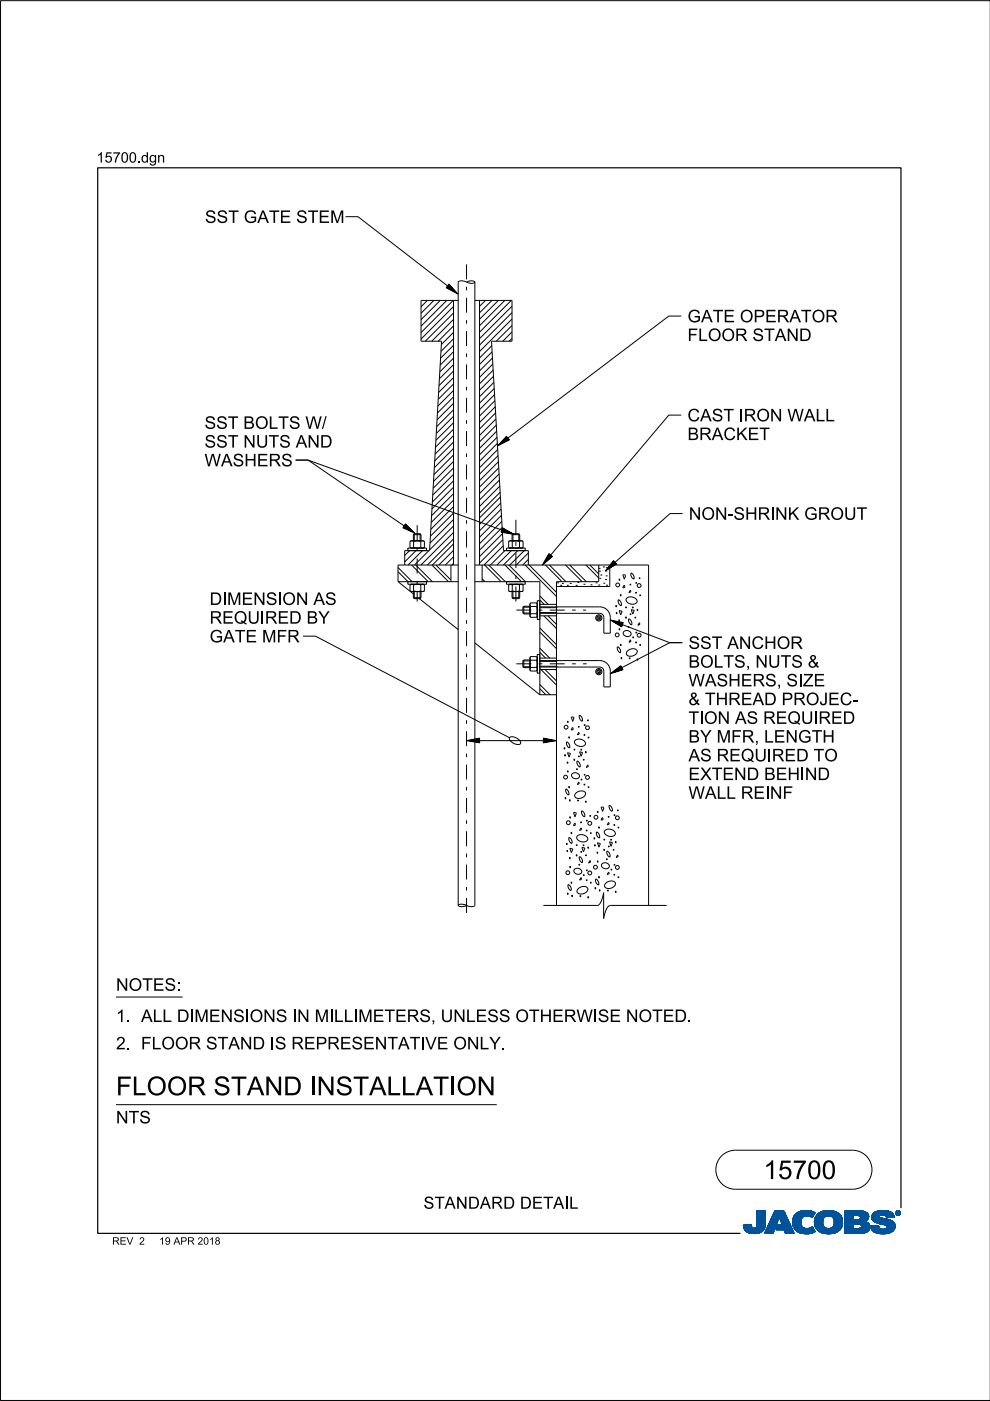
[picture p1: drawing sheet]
<svg xmlns="http://www.w3.org/2000/svg" width="210mm" height="297mm" viewBox="0 0 210 297" stroke-linecap="round" stroke-linejoin="round" font-family="sans-serif">
<defs><g id="words">
<g font-size="4">
<text x="24.6" y="232.2">FLOOR STAN</text>
<text x="60.1" y="232.2">D I</text>
<text x="67.2" y="232.2">N</text>
<text x="71.2" y="232.2">STALLATI</text>
<text x="96.8" y="232.2">ON</text>
<text x="161.9" y="250">15700</text>
</g>
<g font-size="2.6">
<text x="43.5" y="47.3">SST GATE STEM</text>
<text x="145.8" y="68.3">GATE OPERATOR</text>
<text x="145.8" y="72.3">FLOOR STAN</text>
<text x="169.4" y="72.3">D</text>
<text x="145.8" y="89.3">CAST I</text>
<text x="157.7" y="89.3">RON</text>
<text x="166.9" y="89.3">W ALL</text>
<text x="43.4" y="94.9">SST N</text>
<text x="43.4" y="90.9">SST BOLTS W /</text>
<text x="54.3" y="94.9">UTS AN</text>
<text x="67.8" y="94.9">D</text>
<text x="145.8" y="93.3">BRACKET</text>
<text x="43.4" y="98.9">W ASH</text>
<text x="54.5" y="98.9">ERS</text>
<text x="146" y="110.2">N</text>
<text x="148.7" y="110.2">ON</text>
<text x="154.3" y="110.2">-</text>
<text x="155.5" y="110.2">SH</text>
<text x="160.6" y="110.2">RI</text>
<text x="164.3" y="110.2">N</text>
<text x="167" y="110.2">K GROUT</text>
<text x="44.4" y="128.3">DI</text>
<text x="48.1" y="128.3">M</text>
<text x="51.2" y="128.3">EN</text>
<text x="56.4" y="128.3">SI</text>
<text x="59.9" y="128.3">ON</text>
<text x="66.4" y="128.3">AS</text>
<text x="44.4" y="136.2">GATE M</text>
<text x="44.4" y="132.2">REQUI</text>
<text x="56.2" y="132.2">RED BY</text>
<text x="58.6" y="136.2">FR</text>
<text x="146" y="137.6">SST AN</text>
<text x="159.3" y="137.6">CH</text>
<text x="164.7" y="137.6">OR</text>
<text x="146" y="141.6">BOLTS,N</text>
<text x="162.8" y="141.6">UTS &amp;</text>
<text x="146" y="149.5">&amp; TH</text>
<text x="146" y="145.5">W ASH</text>
<text x="154.4" y="149.5">READ PROJEC-</text>
<text x="157.1" y="145.5">ERS,SI</text>
<text x="170.2" y="145.5">ZE</text>
<text x="146" y="153.5">TI</text>
<text x="149.3" y="153.5">ON</text>
<text x="155.8" y="153.5">AS REQUI</text>
<text x="173.5" y="153.5">RED</text>
<text x="146" y="161.4">AS REQUI</text>
<text x="146" y="157.4">BY M</text>
<text x="155" y="157.4">FR,LEN</text>
<text x="163.7" y="161.4">RED TO</text>
<text x="169.2" y="157.4">GTH</text>
<text x="146" y="165.4">EXTEN</text>
<text x="158.3" y="165.4">D BEH</text>
<text x="169.6" y="165.4">I</text>
<text x="173.3" y="165.4">D</text>
<text x="146" y="169.4">W ALLREI</text>
<text x="163.2" y="169.4">N</text>
<text x="165.9" y="169.4">F</text>
<text x="24.6" y="210.1">N</text>
<text x="27.3" y="210.1">OTES:</text>
<text x="24.6" y="216.7">1. ALLDI</text>
<text x="41.2" y="216.7">M</text>
<text x="44.3" y="216.7">EN</text>
<text x="49.4" y="216.7">SI</text>
<text x="52.9" y="216.7">ON</text>
<text x="63" y="216.7">N</text>
<text x="66.7" y="216.7">M</text>
<text x="70.8" y="216.7">L</text>
<text x="76" y="216.7">M</text>
<text x="79" y="216.7">ETERS,UN</text>
<text x="98.8" y="216.7">LESS OTH</text>
<text x="117.1" y="216.7">ERW I</text>
<text x="126.7" y="216.7">SE N</text>
<text x="135.4" y="216.7">OTED.</text>
<text x="24.6" y="222.5">2. FLOOR STAN</text>
<text x="53.5" y="222.5">D I</text>
<text x="58.3" y="222.5">S REPRESEN</text>
<text x="82.1" y="222.5">TATI</text>
<text x="90.2" y="222.5">VE ON</text>
<text x="101.7" y="222.5">LY.</text>
<text x="24.6" y="238.2">N</text>
<text x="27.3" y="238.2">TS</text>
<text x="89.8" y="256.3">STAN</text>
<text x="99.2" y="256.3">DARD DETAI</text>
<text x="120.6" y="256.3">L</text>
</g>
<g font-size="2.2">
<text x="20.5" y="34.5">15700.</text>
<text x="29.9" y="34.5">dgn</text>
</g>
<g font-size="1.6">
<text x="23.8" y="263.9">REV</text>
<text x="29.5" y="263.9">2</text>
<text x="33.7" y="263.9">19APR 2018</text>
</g>
</g></defs>
<g fill="none" stroke="#00539a" stroke-width=".21">
<path d="M157.6 259.8h1.7M157.6 259.9h1.7M157.6 259.9l1.7 .1M157.6 260h1.8M158.1 259.7h1.2M159.3 259.7h-1.7l.1 .7M159.3 259.7h-.9M159.3 259.7l.1 .3M159.4 260l.1 .3M160.4 260l-.2 .3h2M160.5 259.6h1.8M160.5 259.6l-.1 .4"/>
<path d="M160.5 259.7h1.8M160.5 256.7v2.9M160.5 256.9h1.8M160.5 257.5h1.8M160.5 256.7h1.8v2.7M160.5 256.8h1.8M160.5 256.8l1.8 .1M160.5 256.9l1.8 .1M160.5 257h1.8M160.5 257.1h1.8M160.5 257.2h1.8M160.5 257.2l1.8 .1"/>
<path d="M160.5 257.3h1.8M160.5 257.4h1.8M160.5 257.4l1.8 .1M160.5 257.6h1.8M160.5 257.6l1.8 .1M160.5 257.7h1.8M160.5 257.8h1.8M160.5 257.9h1.8M160.5 258h1.8M160.5 258.1h1.8M160.5 258.1l1.8 .1M160.5 258.2h1.8"/>
<path d="M160.5 258.3h1.8M160.5 258.3l1.8 .1M160.5 258.4h1.8M160.5 258.5h1.8M160.5 258.5l1.8 .1M160.5 258.6h1.8M160.5 258.6l1.8 .1M160.5 258.7h1.8M160.5 258.8h1.8M160.5 258.9h1.8M160.5 259h1.8M160.5 259.1h1.8"/>
<path d="M160.5 259.2h1.8M160.5 259.3h1.8M160.5 259.8h1.8M162.2 260h-1.8M162.2 259.9v.3M162.2 259.9h-1.8M162.2 259.8h-1.7M162.3 259.4l-.1 .5M162.3 259.4v-2.7h-1.8v2.9M162.3 259.5h-1.8M162.3 259.6h-1.8M162.3 256.7l-1.8 .1"/>
<path d="M162.3 259.4h-1.8M163.7 258.1h3.1M163.7 258h3.1M163.7 257.9h3M163.8 257.8h2.9M163.8 257.7h2.9M163.8 257.7h2.8M163.9 257.6h2.7M163.9 257.5h2.7M164 257.4h2.5M164 257.3h2.5M164.1 257.2h2.3"/>
<path d="M164.1 257.1h2.3M164.1 257h2.3M164.2 257h2.1M164.2 256.9h2.1M164.2 256.8h2.1M164.3 256.7h1.9l2.2 4.8h-1.9l-.3-.8h-1.7l.4-1h1l-.7-1.7-1.3 3.5h-1.8zM164.5 260h-1.7M164.5 259.9l-1.7 .1M164.5 259.9h-1.7M164.5 259.8l-1.7 .1M164.6 259.8h-1.7M164.6 259.7l-1.7 .1"/>
<path d="M164.6 259.7h-1.7M164.6 259.6h-1.7M164.6 259.5l-1.6 .1M164.7 259.5h-1.7M164.7 259.4l-1.7 .1M164.7 259.4h-1.7M164.7 259.3l-1.6 .1M164.7 259.3h-1.6M164.8 259.2l-1.7 .1M164.8 259.2h-1.7M164.8 259.1l-1.6 .1M164.8 260h2.9"/>
<path d="M164.8 259.1h-1.6M164.8 259.9h2.9M164.8 259l-1.6 .1M164.9 259.9h2.7M164.9 259h-1.7M164.9 259.8h2.7M164.9 258.9h-1.6M164.9 258.8h-1.6M164.9 259.7h2.7M164.9 259.7l-.4 1 3.6 .1M165 258.7h-1.6M165 258.6l-1.6 .1"/>
<path d="M165 258.6h-1.6M165 258.5l-1.6 .1M165 258.5h-1.6M165.1 258.4l-1.6 .1M165.1 258.4h-1.6M165.1 258.3l-1.6 .1M165.1 258.3h-1.6M165.1 258.2l-1.5 .1M165.1 258.2h-1.5M165.2 258.1l-1.6 .1M165.2 258.1h-1.6M165.2 258l.7 1.7h-1"/>
<path d="M165.2 258l.7 1.7M165.3 258.1h1.5M165.3 258.1l1.6 .1M165.3 258.2h1.6M165.3 258.2l1.6 .1M165.3 258.3h1.6M165.4 258.3l1.6 .1M165.4 258.4h1.6M165.4 258.4l1.6 .1M165.4 258.5h1.6M165.4 258.5l1.7 .1M165.4 258.6h1.7"/>
<path d="M165.5 258.6l1.6 .1M165.5 258.7h1.6M165.5 258.8h1.7M165.5 258.9h1.7M165.6 258.9h1.6M165.6 259h1.7M165.6 259l1.7 .1M165.6 259.1h1.7M165.6 259.1l1.7 .1M165.7 259.2h1.7M165.7 259.2l1.7 .1M165.7 259.3h1.7"/>
<path d="M165.7 259.3l1.7 .1M165.7 259.4h1.7M165.8 259.4l1.7 .1M165.8 259.5h1.7M165.8 259.5l1.7 .1M165.8 259.6h1.7M166.2 256.7l2.2 4.8M166.2 256.8l-1.9-.1-2.2 4.8h1.8l1.3-3.5M168 258.9l.4 1.5M168 258.9h1.8M168 259h1.8M168 259.1h1.8"/>
<path d="M168 259.2h1.8M168 259.2l1.8 .1M168 259.3h1.8M168 259.3l1.8 .1M168.1 259.4h1.8M168.1 259.5h1.7M168.1 259.4l1.7 .1M168.1 259.5l1.8 .1M168.1 259.6h1.8M168.1 259.7h1.8M168.1 259.7l1.8 .1M168.1 259.8h1.8"/>
<path d="M168.1 259.8l1.8 .1M168.2 260h1.8M168.2 259.9h1.8M168.3 258l-.3 .9M168.9 257.3l-.6 .7M169.1 257.1h3.6M169.2 257h3.4M169.4 256.9h3.1M169.5 256.9h2.9M169.8 256.8h2.4M169.8 259.1a1.33 1.33 0 0 0 .8 1.4 1.33 1.33 0 0 0 1.5-.3l.2-.1M169.8 259.1h-1.8"/>
<path d="M169.8 259l-1.8 .1M169.9 258.8l-1.9 .1M169.9 258.8h-1.9M169.9 258.7h-1.9M169.9 258.6h-1.8M169.9 258.6l-1.9 .1M169.9 258.5l-1.8 .1M169.9 258.5h-1.8M169.9 258.4l-1.8 .1M170 258.4h-1.9M170 258.4l-.2 .7M170 258.3l-1.8 .1"/>
<path d="M170 258.3h-1.8M170 258.2l-1.8 .1M170.1 258.2h-1.9M170.1 258.1l-.1 .3M170.1 258.1l-1.9 .1M170.2 258.1h-2M170.3 258h-2.1M170.3 256.7l-1.4 .5M170.3 256.7h1.5M170.3 256.7a4 4 0 0 1 2.5 .4M170.4 258h-2.1M170.4 257.9h-2.1"/>
<path d="M170.6 257.8l-2.3 .1M170.6 257.9l-.5 .2M170.8 257.8h-2.5M171.4 257.8h1M171.5 256.7l-1.7 .1M171.5 256.7l.6 .1M171.7 257.8h.7M171.8 257.9h.6M171.9 258h.4M172.1 258.1h.2M172.2 258.1h.1M172.3 258h-.3"/>
<path d="M172.4 257.7l-4 .1M172.5 257.7h-4.1M172.5 257.6l-4 .1M172.5 257.6h-4M172.6 257h-3.3M172.6 257.5l-4.1 .1M172.6 257.5h-4M172.6 257.4l-4 .1M172.7 257.4h-4M172.7 259h1.8M172.7 259.2h1.8M172.7 259.3h1.8"/>
<path d="M172.7 259.3l1.8 .1M172.7 259.4h1.8M172.7 257.3l-3.9 .1M172.7 259.5h1.8M172.7 259.5l1.8 .1M172.7 259.6h1.8M172.7 259.7h1.8M172.7 258.6h1.8M172.7 257.3h-3.9M172.8 259.8h1.8M172.8 257.2l-3.9 .1M172.8 259.9h1.8"/>
<path d="M172.8 259.9l.3 .6M172.8 259.8l1.8 .1M172.8 259.9l1.8 .1M172.8 257.2h-3.9M172.8 260h1.8M172.8 257.1l-.6 1.1a1.75 1.75 0 0 0-1.6-.3M172.9 257.1l-3.9 .1M173 257.8l-.3 1.3h1.8M173 257.8h5.3M173.1 257.7h5.2M173.1 257.7h5.1M173.1 257.6h5.1"/>
<path d="M173.2 257.6h4.9M173.2 257.5h4.8M173.4 257.4h4.6M173.4 257.4h4.5M173.5 257.3h4.4M173.6 257.2l4.2 .1M173.6 257.2h4.1M173.7 257.1l4 .1M173.8 257.1h3.8M173.9 257h3.5M174 257h3.3M174.1 256.9h3.2"/>
<path d="M174.2 256.9h2.8M174.4 256.8h2.6M174.5 259h-1.8M174.5 259.2a1.15 1.15 0 0 0 1.3 1.3M174.5 259.2l-1.8-.1 .1 .8M174.5 258.9l-1.8 .1M174.5 258.9h-1.8M174.5 258.8l-1.8 .1M174.5 258.7l-1.8 .1M174.5 258.7h-1.8M174.5 258.6l-1.8 .1M174.5 258.5l-1.8 .1"/>
<path d="M174.6 258.5h-1.9M174.6 256.8h1.9M174.6 258.4l-.1 .8M174.6 258.4h-1.8M174.6 258.4l-1.9 .1M174.6 258.3l-1.8 .1M174.6 258.3h-1.8M174.7 258.2h-1.9M174.7 258.1l-.1 .3M174.8 258.1l-2 .1M174.8 258.1h-1.9M174.9 256.7a3.2 3.2 0 0 1 3.6 1.4l.1 .8-.1 1.1"/>
<path d="M174.9 258l-1.9 .1M175 258h-2M175.1 257.9l-.4 .2M175.1 257.9h-2.1M175.2 257.9h-2.2M175.5 256.7h.7M175.7 257.8l-.6 .1M175.7 257.8l.6 .1M175.7 257.8h-2.7M176 257.8h2.4M176.2 257.9h2.2M176.3 257.9l.5 .5"/>
<path d="M176.4 258h2M176.4 256.7h-1.5a2.68 2.68 0 0 0-1.9 1.1M176.5 258l2 .1M176.5 258.1h2M176.6 258.1h1.9M176.6 258.2h1.9M176.7 258.2l1.8 .1M176.7 258.3h1.8M176.7 258.3l1.9 .1M176.7 259.9h1.8M176.7 258.4h1.9M176.8 258.4l.1 .5"/>
<path d="M176.8 258.4l1.8 .1M176.8 258.5h1.8M176.8 258.6h1.8M176.9 258.8h1.7M176.9 258.8l1.8 .1M176.9 258.7h1.7M176.9 259.4h1.8M176.9 259.2l1.8 .1M176.9 259.1h1.8M176.9 259.2h1.8M176.9 258.9v.3M176.9 259.2a1.11 1.11 0 0 1-1.1 1.3"/>
<path d="M176.9 259h1.8M176.9 258.9h1.8M176.9 259.3h1.8M176.9 259.3l1.8 .1M178 257.4l-4.7 .1M178.4 257.9h-2.1l.5 .5M178.5 259.7l-1.7 .1M178.5 259.8l-1.8 .1M178.5 259.8h-1.7M178.5 260l-.2 .5M178.5 259.9l-1.8 .1M178.5 260h-1.8"/>
<path d="M178.6 259.7h-1.8M178.6 258.5l-1.8 .1M178.6 259.6h-1.8M178.6 259.5l-1.8 .1M178.6 259.5h-1.8M178.7 259.4h-1.8M179.1 259.7h1.8M179.1 259.5h5.2M179.1 256.9h4.4M179.1 257.5h5M179.1 256.8h4M179.1 256.8h3.4"/>
<path d="M179.1 257h4.5M179.1 257.1h4.7M179.1 257.1l4.7 .1M179.1 257.2h4.8M179.1 257.2l4.8 .1M179.1 257.3h4.8M179.1 257.3l4.9 .1M179.1 257.4h4.9M179.1 257.4l5 .1M179.1 257.6h5M179.1 257.6l5 .1M179.1 257.7h5"/>
<path d="M179.1 257.7l1.8 .1M179.1 257.8h1.8M179.1 257.9h1.8M179.1 258h1.8M179.1 258.1h1.8M179.1 258.2h1.8M179.1 258.3h1.8M179.1 258.4h1.8M179.1 258.5h1.8M179.1 258.5l1.8 .1M179.1 258.6h4.8M179.1 258.7h4.7"/>
<path d="M179.1 258.7h4.6M179.1 258.8h4.5M179.1 258.9h4.5M179.1 258.9h4.3M179.1 259h4.4M179.1 259l4.5 .1M179.1 259.1h4.6M179.1 259.1l4.7 .1M179.1 259.2h4.8M179.1 259.2l4.9 .1M179.1 259.3h5M179.1 259.3l5.1 .1"/>
<path d="M179.1 259.4h5.1M179.1 259.4l5.1 .1M179.1 259.5l1.8 .1M179.1 259.6h1.8M179.1 259.8h1.8M179.1 259.9h1.8M179.1 260h1.8M180.9 257.7v.9M181.8 259.5h-.9v1v-1M181.8 259.5h.2M181.8 259.5l.8 .3M182.1 257.7l2.1 .1"/>
<path d="M182.2 257.8h2M182.2 259.5l2.1 .1M182.3 258.5h1.7M182.3 258.5l-1.4 .1M182.3 257.9h1.9M182.4 257.9h1.8M182.4 257.9v.1M182.4 257.9l-.4-.2h-1.1v.9M182.4 258h1.8M182.4 258v.3M182.4 258.3l-.1 .2M182.4 259.6h1.9"/>
<path d="M182.4 258.1h1.8M182.4 258.1l1.8 .1M182.4 258.2h1.8M182.5 259.7h1.9M182.5 256.9l1.1 .1M182.5 259.7l1.9 .1M182.6 259.8h1.8M182.6 259.8v.4l-.2 .2M182.7 259.9h1.7M182.9 256.8h-3.8v4.7M183.3 256.9l-4.2-.1v4.7M183.6 257l.4 .4"/>
<path d="M183.9 259.2l.2 .2M184 258.5l-2.1 .1M184 258.5h-1.8M184 257.4l.1 .2M184.1 258.4l-.8 .6 .6 .2M184.1 258.4h-1.8M184.1 258.3l-1.7 .1M184.1 258.3h-1.7M184.1 257.6l.1 .6M184.1 258.2l-1.7 .1M184.1 259.4l.3 .5v.6M184.2 258.2l-.1 .2"/>
<path d="M184.2 258h-1.8M184.4 259.9h-1.7M184.5 260h-1.8M184.6 259.9v.2M184.6 259.9h1.7M184.6 260h1.7M184.8 258.1h1.7M184.8 258l.2 .7M184.8 258h1.7M184.8 258.3h2.5M184.8 258.3l2.8 .1M184.8 258.1l1.8 .1"/>
<path d="M184.8 258.2h2M184.8 258.4h3M184.8 258.4l3.2 .1M184.9 258.2l2.1 .1M184.9 257.6h4.6M184.9 258.5h3.4M184.9 258.5l3.6 .1M184.9 258.6h3.7M184.9 257.5h4.5M185 257.5h4.4M185 258.6l3.7 .1M185 258.7h3.9"/>
<path d="M185 258.7l.6 .4M185 257.4h4.3M185 257.4h4.4M185.1 258.7l3.9 .1M185.1 258.8h.7M185.1 257.3h4.1M185.2 258.9h.6M185.2 258.9l4.1 .1M185.3 257.2h3.9M185.3 259h4M185.3 257.1l3.8 .1M185.4 257.1h3.7"/>
<path d="M185.4 259l4 .1M185.5 257h3.5M185.5 259.1h4M185.6 259.1l3.9 .1M185.6 259.1l.5 .2M185.7 259.2h3.9M185.7 256.9h3M185.8 259.2l3.8 .1M185.8 258.9h3.4M185.9 258.8h3.2M185.9 256.8h2.7M185.9 256.8l-.8 .5-.3 .7"/>
<path d="M185.9 256.8l.7-.1a3.3 3.3 0 0 1 2.7 .6h-4.2M186 259.3h3.6M186.1 256.8h2.3M186.1 259.4h3.6M186.1 259.3l1.5 .4 .4 .2M186.3 259.8l-.5 .1M186.3 259.8l-1.7 .1M186.3 259.8v.3M186.3 259.4h3.4M186.4 257.9h-1.6M186.4 257.9l.1 .1M186.5 257.9h-1.7"/>
<path d="M186.5 257.8h-1.7M186.5 258v.1M186.5 257.8l-.1 .1M186.5 257.7h-1.6M186.5 259.4l3.2 .1M186.5 258.1l.1 .1M186.6 257.6l-1.7 .1M186.6 258.2l.4 .1M186.7 256.7h.8M186.7 259.5h3M186.9 257.6h-2M186.9 259.5l2.9 .1"/>
<path d="M187 258.3l1.7 .4 .9 .6M187.2 259.6h2.6M187.3 257.6h2.2M187.4 259.7h2.4M187.6 257.6l1.9 .1M187.6 259.7h2.2M187.6 257.7h2M187.7 257.7a1.07 1.07 0 0 0-1.2 .1M187.7 257.7l.1 .1M187.7 257.8h1.9M187.8 257.8h1.7M187.8 256.7h-1.3"/>
<path d="M187.8 257.8l.1 .4M187.8 257.9h1.7M187.8 257.9h1.8M187.9 258h1.7M187.9 258l1.7 .1M187.9 258.1h1.1M187.9 258.1h1.7M187.9 259.9h1.9M188 259.9l.1 .2M188 260h1.8M188.1 257h-2.6M188.2 257h.6"/>
<path d="M188.7 256.9h-2.9M189.3 257.3l.3 .8-1.7 .1M189.6 259.3l.2 .4v.6M189.8 259.9l-1.8 .1M189.8 259.8h-2.1M189.8 259.8h-1.9M189.9 257.2v.1M189.9 257.1h.1M189.9 257.2h.1M189.9 257.3h.1M189.9 257.3l.2 .3M190 257.4h.1"/>
<path d="M190 257.4l.1 .1M190 257.5h.2M190 257.2v.1M190 257.2l.2 .3M190 257.3l.2 .2M190 257.1h-.1M190 257h-.1M190.1 257h-.2M190.1 257.5l.2 .1M190.1 256.9h-.1M190.1 257.6h.6M190.2 256.8l-.1 .1"/>
<path d="M190.2 257.5l.2 .1M190.2 257.5l-.1 .1M190.2 257.6h.4M190.2 256.9h.4M190.2 256.9h.4l-.1 .3 .2 .3-.3-.3-.2 .3zM190.2 256.9v.6l.1-.3 .3 .3M190.2 257h.4M190.2 257.1h.1M190.2 257.1h.5M190.2 257.2h.5M190.2 257.2l.3 .1M190.2 257.3h.1"/>
<path d="M190.2 257.4h.1M190.2 257.4l.1 .1M190.2 256.8h-.1M190.3 257h.2v.1l-.2 .1zM190.3 257v.2M190.3 257h-.1M190.4 257.2l.2 .3M190.4 257.6h.1M190.4 256.8h-.2l-.2 .4M190.4 256.7a.5 .5 0 0 1 .5 .5 .5 .5 0 0 1-.5 .5M190.4 256.8l.4 .2v.2M190.4 256.7a.5 .5 0 0 0-.5 .5 .5 .5 0 0 0 .5 .5l-.3-.1"/>
<path d="M190.4 256.8l.3 .1 .1 .3M190.4 256.7l-.4 .2-.1 .3M190.4 256.7v.1M190.4 257.6v.1M190.4 256.7l.3 .1 .2 .4M190.4 257h-.1l.1 .2M190.4 257l.2 .1-.2 .1M190.4 257h.1M190.5 257.3h.1M190.5 257.3l.1 .1M190.5 257.2l.2 .3M190.5 257.4h.1"/>
<path d="M190.5 257.1h.2M190.5 257.4l.2 .1M190.5 257l-.1 .2M190.5 256.7h-.3M190.6 257.5h.2M190.6 256.8h.1M190.6 257.1l-.1 .1M190.7 257.1h-.1M190.7 257.1l-.2 .1M190.7 257.1l-.5-.2v.6l.1-.3M190.7 257h-.1M190.7 256.8l.1 .1"/>
<path d="M190.7 256.8h-.6M190.7 256.9h.2M190.8 257h.1M190.8 257.6h-.2M190.8 257.2v.2l-.4 .2M190.8 257.2l-.1 .3-.3 .1M190.8 257.1h.1M190.8 257.2h.1M190.9 257.4l-.2 .1M190.9 257.4h-.1M190.9 257.3l-.1 .1M190.9 257.3h-.1"/>
<path d="M190.9 257.2h.1M190.9 257.2l-.1 .3-.4 .2M190.9 257.1h-.1M157.7 260.1h1.7M157.7 260l1.7 .1M157.7 260.2h1.8M157.7 260.2l1.8 .1M157.7 260.3h1.8M157.7 260.3l1.9 .1M157.7 260.4h4.4M157.7 260.4l.4 .5M157.7 260.4l4.4 .1"/>
<path d="M157.8 260.5h4.3M157.8 260.6h4.3M157.8 260.7h4.2M157.9 260.7h4.1M157.9 260.8h4M158 260.8h3.9M158 260.9h3.9M158.1 260.9h3.3M158.1 261h3.6M158.2 261h3.5M158.3 261.1h3.2M158.4 261.2h3.1"/>
<path d="M158.5 261.2h2.9M158.6 261.3h2.7M158.7 261.4h2.4M158.8 261.4h2.1M159.1 261.5h1.6M159.5 260.3l.3 .1 .4-.1M159.7 261.5h.7M160.9 261.4h.1M161.5 260.9h.2M161.6 261.1h-3.3M162.1 260.3l-2 .1M162.2 260.2l-1.9 .1"/>
<path d="M162.2 260.2a2.25 2.25 0 0 1-2.8 1.3l-.9-.2-.4-.4M162.2 260.2h-1.9M162.2 260.1l-1.8 .1M162.2 260.1h-1.8M162.2 260l-1.8 .1M164 261.4h-1.9M164 261.3l-1.9 .1M164 261.3h-1.8M164 261.2l-1.8 .1M164 261.2h-1.8M164.1 261.1l-1.9 .1M164.1 261.1h-1.8"/>
<path d="M164.1 261l-1.8 .1M164.1 261h-1.8M164.1 260.9l-1.8 .1M164.2 260.9h-1.8M164.2 260.8l-1.8 .1M164.2 260.8h-1.8M164.2 260.7l-1.8 .1M164.2 260.7h-1.7M164.2 260.6l-1.7 .1M164.3 260.6h-1.8M164.3 260.5h-1.8M164.3 260.4l-1.7 .1"/>
<path d="M164.3 260.4h-1.7M164.3 260.3l-1.7 .1M164.4 260.3h-1.8M164.4 260.2l-1.7 .1M164.4 260.2h-1.7M164.4 260.1l-1.7 .1M164.4 260.1h-1.7M164.5 260l-1.8 .1M164.5 260.7h3.5M164.6 260.7h3.4M164.6 260.6h3.4M164.6 260.5h3.4"/>
<path d="M164.6 260.5h3.3M164.6 260.4h3.3M164.7 260.4h3.2M164.7 260.3h3.2M164.7 260.3h3.1M164.7 260.2h3.1M164.8 260.1h3M164.8 260.1h2.9M166.3 260.8h1.8M166.3 260.8l1.8 .1M166.3 260.9h1.8M166.3 260.9l1.8 .1"/>
<path d="M166.3 261h1.9M166.3 261l1.9 .1M166.4 261.1h1.8M166.4 261.1l1.8 .1M166.4 261.2h1.9M166.4 261.2l1.9 .1M166.4 261.3h1.9M166.5 261.3l1.8 .1M166.5 261.4h1.9M166.5 261.5h1.9M166.5 261.5l-.3-.8 .3 .8h1.9M168.2 260l1.9 .1"/>
<path d="M168.2 260.1h1.9M168.2 260.1l1.9 .1M168.2 260.2h2M168.3 260.2l2 .1M168.3 260.3h2.1M168.3 260.3l2.2 .1M168.3 260.4h2.5M168.4 260.4l.6 .7M168.4 260.4l4.1 .1M168.5 260.5h4M168.5 260.6h4M168.6 260.7h4"/>
<path d="M168.6 260.7l4 .1M168.7 260.8h3.9M168.7 260.8l4 .1M168.8 260.9h3.9M168.9 260.9l3.8 .1M168.9 261h3.9M169 261l3.8 .1M169 261.1h3.9M169 261.1a4.2 4.2 0 0 0 3.8 0M169.1 261.1h3.8M169.2 261.2h3.5M169.3 261.3h3.2"/>
<path d="M169.5 261.4h2.8M169.6 261.4h2.6M170 261.5h2M170.6 261.6h.4M171.5 260.4h.9M171.6 260.4h.8M171.8 261.5h-1.5M171.8 260.3h.6M172 260.3h.3M172 260.2h.3M172.1 260.2h.2M172.2 260.1h.1"/>
<path d="M172.3 260.1l.6 1M172.6 261.2l-3.3 .1M172.8 260.1h1.9M172.9 260.1l1.9 .1M172.9 260.2h1.9M172.9 260.2l2 .1M172.9 260.3h2.2M173 260.3l2.1 .1M173 260.4h2.4M173 260.4h5.3M173.1 260.5h5.2M173.1 260.5l.7 .6 .8 .4"/>
<path d="M173.1 260.6h5.2M173.2 260.6h5M173.3 260.7h4.9M173.3 260.7h4.8M173.3 260.8h4.7M173.4 260.9h4.5M173.5 260.9h4.4M173.5 261h4.3M173.6 261h4.2M173.7 261.1h4M173.8 261.1h3.8M173.8 261.2h3.7"/>
<path d="M174 261.2h3.4M174.2 261.4h2.9M174.3 261.4h2.7M175.1 261.5h1.4M175.3 261.6h.4M176.6 260.2h1.9M177 261.4l-1 .2-1.4-.1h2.2M177.3 261.3h-3.3M178.1 260.8h-4.8M178.3 260.5l-.6 .6-.7 .3M178.3 260.4h-2.2M178.4 260.3l-2.2 .1"/>
<path d="M178.4 260.3h-2l-.6 .2M178.5 260.2l-2.1 .1M178.5 260.2h-2M178.5 260.1h-1.9M178.5 260l-1.9 .1M179.1 261.5h3.4M179.1 260.1h1.8M179.1 260.1l1.8 .1M179.1 260.2h1.8M179.1 260.2l1.8 .1M179.1 260.3h1.8M179.1 260.4h1.8"/>
<path d="M182.3 260.4h2.1M182.4 260.4h2M182.4 260.4l-.6 .1M183.1 261.4l-4 .1M183.4 261.3l-4.3 .1M183.5 261.3h-4.4M183.7 261.3h-.1M183.7 261.2l-4.6 .1M183.8 261.2h-4.7M183.9 261.1l-4.8 .1M184 261.1h-4.9M184 261l-4.9 .1"/>
<path d="M184.1 261l-.8 .4-1.1 .1M184.1 261h-5M184.1 260.9l-5 .1M184.2 260.9h-5.1M184.2 260.8l-5.1 .1M184.3 260.8h-5.2M184.3 260.7l-5.2 .1M184.3 260.7h-5.2M184.4 260.6l-5.3 .1M184.4 260.6h-5.3M184.4 260.5h-5.3M184.4 260.5l-.3 .5"/>
<path d="M184.4 260.4l-5.3 .1M184.5 260l-1.8 .1M184.5 260.2l-2 .1M184.5 260.3h-2M184.5 260.1h-1.9M184.5 260.2h-1.9M184.6 260l1.7 .1M184.6 260.1l.1 .3M184.6 260.1h1.8M184.6 260.2h1.8M184.6 260.1l1.8 .1M184.6 260.2l1.8 .1"/>
<path d="M184.7 260.3h1.8M184.7 260.3l1.8 .1M184.7 260.4a2.52 2.52 0 0 0 2.7 1.2M184.7 260.4h1.9M184.7 260.5h2M184.7 260.5h2.1M184.8 260.6h2.1M184.8 260.6h4.8M184.8 260.7h4.7M184.9 260.8h4.6M184.9 260.8h4.5M185 260.9h4.4"/>
<path d="M185.1 260.9h4.3M185.1 261h4.3M185.2 261.1h4M185.2 261.1h3.9M185.3 261.2h3.7M185.4 261.2h3.5M185.5 261.3h3.4M185.7 261.3h3.1M185.8 261.4h2.7M185.9 261.5h2.4M186.3 260.1a1.08 1.08 0 0 0 1.4 .5M186.4 261.5h1.6"/>
<path d="M186.6 261.6h.9M188 260.4h1.8M188 260.4l-.3 .2M188.1 260.3h1.7M188.1 260.1l-.1 .3M188.1 260.2h1.7M188.3 261.5l-.9 .1M188.9 261.3l-.6 .2M189.3 261.1h-4.1M189.4 260.9l-.5 .4M189.6 260.7h-4.8M189.7 260.6h-2"/>
<path d="M189.7 260.5h-1.9M189.7 260.5h-1.8M189.7 260.4h-1.7M189.7 260.3h-1.6M189.8 260.2h-1.7M189.8 260.3l-.4 .6M189.8 260.1h-1.7M189.8 260h-1.7"/>
<circle cx="190.4" cy="257.2" r=".51"/>
<circle cx="190.4" cy="257.2" r=".42"/>
</g>
<g fill="none" stroke="#000" stroke-width=".21">
<path d="M210 .1h-209.9v296.8h209.9M73.3 45.9h2.6l19.6 15.2-.3-.2 .1-.2 .5 .6-.8-.4 .3-.3 .9 1-1.3-.7 .3-.5 1.4 1.5-1.8-.9 .4-.8 1.9 2.1-2.5-1.3 .6-.8M98.9 59.8l-1-.3-.8 .3v132.2M98.9 59.8l1-.3 .6 .1 .2 .2-.8 .3zM100.7 59.8v132.2l-.8 .2-1-.2M90.6 63.7l-1.3 1.3M92 63.7l-2.7 2.7M93.4 63.7l-4.1 4.1M94.7 63.7l-5.4 5.4M96.1 63.7l-6.8 6.8M96.2 67.7l-4.7 4.6M96.2 78.7l-3.1 3"/>
<path d="M96.2 69.1l-3.3 3.2M96.2 75.9l-2.9 2.9M96.2 77.3l-3 3M96.2 66.4l-6 5.9M96.2 70.5l-2.6 2.5M96.2 71.8l-2.7 2.7M96.2 74.6l-2.9 2.8M96.2 73.2l-2.8 2.7M96.2 65l-6.9 6.9M96.2 63.7v56.1M97.1 63.7h-7.8v8.6h4.3l-2.5 44.5h-5.3v3M100.7 63.7h7.9v8.6h-4.4l2.6 44.5h5.2v3"/>
<path d="M101.7 63.7v56.1M102.9 63.7l-1.2 1.2M104.3 73.3l-2.6 2.6M104.3 63.7l-2.6 2.6M104.3 74.6l-2.6 2.7M104.4 75.9l-2.7 2.7M104.5 77.2l-2.8 2.8M104.6 78.5l-2.9 2.9M104.7 79.8l-3 2.9M105.7 63.7l-4 4M107 63.7l-5.3 5.4M108.4 63.7l-6.7 6.7"/>
<path d="M108.6 64.9l-6.9 6.9M108.6 66.3l-6.9 6.9M108.6 67.6l-6.9 6.9M108.6 69l-3.4 3.3M108.6 70.4l-2 1.9M108.6 71.7l-.6 .6M144.4 67h-2.6l-34.7 26.3 .2-.2 .2 .1-.7 .4 .6-.7 .2 .4-1.2 .6 1-1.1 .5 .5-1.9 .9 1.4-1.5 .6 .6-2.5 1.2 1.9-2 .6 .8M96.2 84.2l-3.4 3.4M96.2 85.5l-3.5 3.5M96.2 97.8l-4.3 4.3M96.2 80l-3.2 3.2M96.2 99.2l-4.3 4.3"/>
<path d="M96.2 93.7l-4 4M96.2 95.1l-4.1 4.1M96.2 96.5l-4.2 4.1M96.2 92.4l-3.9 3.8M96.2 86.9l-3.6 3.5M96.2 88.3l-3.7 3.6M96.2 89.6l-3.8 3.8M96.2 91l-3.9 3.8M96.2 81.4l-3.3 3.2M96.2 82.8l-3.4 3.3M104.7 81.1l-3 3M104.8 82.4l-3.1 3.1"/>
<path d="M104.9 83.6l-3.2 3.2M104.9 84.9l-3.2 3.3M105 86.2l-3.3 3.4M105.1 87.5l-3.4 3.4M105.2 88.8l-3.5 3.5M105.3 90.1l-3.6 3.6M105.3 91.4l-3.6 3.7M105.4 92.7l-3.7 3.7M105.5 94l-3.8 3.8M105.5 95.3l-3.8 3.9M105.6 96.6l-3.9 3.9M105.7 97.9l-4 4"/>
<path d="M105.8 99.2l-4.1 4.1M144.4 88h-2.6l-25.5 30.2 .1-.2h.2l-.6 .6 .5-.8 .3 .3-1.1 .9 .8-1.3 .5 .3-1.6 1.4 1-1.9 .7 .5-2.1 1.8 1.4-2.4 .7 .6M86 111.1l-.6 .8 2.6 1.2-2-2-.4 .7 1.9 .9-1.5-1.5-.2 .6 1.3 .6-1-1-.3 .4 .8 .4-.5-.6-.1 .2 .3 .1-21-14.3h-2.6h2.6l41.8 15h-.3v-.2l.7 .4-.9-.2 .1-.4 1.3 .7-1.5-.2 .1-.7 1.8 1.1-2-.4 .2-.8 2.4 1.4-2.8-.5 .4-.9M86.5 116.2h3.9v.5h-3.9zM86.8 116.8l-1 1M86.9 114.8l.3-.1 .5 .1M86.9 116l.2 .2h2.7l.2-.2M86.9 114.8l.2-.1h2.7l.2 .1M86.9 114.8v1.2M86.9 116l.3 .2 .5-.2M87.3 119.8l3.5 3.5M87.6 113.4h1.7"/>
<path d="M87.6 113.4v1.3M87.7 116a1.89 1.89 0 0 0 1.5 0M87.7 114.8a1.89 1.89 0 0 1 1.5 0M87.7 114.8v1.2M87.8 113.2h1.3M87.8 113.2v1.5M87.8 113.2l-.2 .2M88.1 119.8l3.6 3.5M88.2 116.8l-2.4 2.3M89.1 113.2v1.5M89.1 113.2l.2 .2M89.2 114.8l.3-.1 .5 .1"/>
<path d="M89.2 114.8v1.2M89.2 116l.3 .2 .5-.2M89.3 113.4v1.3M89.6 116.8l-3.1 3M90 114.8v1.2M90.9 116.8l-3 3M91.6 119.8l3.5 3.5M92.4 119.8l3.2 3.2M95.6 119.8v3.5M96.2 110.2l-5 4.9M96.2 111.5l-5.1 5.1M96.2 106l-4.8 4.8"/>
<path d="M96.2 104.7l-4.7 4.6M96.2 107.4l-4.9 4.8M96.2 108.8l-4.9 4.9M96.2 115.3l-4.5 4.5M96.2 101.9l-4.5 4.5M96.2 103.3l-4.6 4.6M96.2 100.6l-4.4 4.4M96.2 114.3l-5.6 5.5M96.2 116.7l-3.2 3.1M96.2 118.1l-1.8 1.7M96.2 112.9l-7 6.9M96.2 119.4l-.4 .4"/>
<path d="M97.1 119.8h-12.7v3.5M98.9 115.6v.5M100.7 119.8h36.8v72.1M102.2 119.8v3.5M102.7 119.8l3.6 3.5M103.6 119.8l3.5 3.5M105.8 100.5l-4.1 4.1M105.9 101.8l-4.2 4.2M106 103.1l-4.3 4.3M106 104.4l-4.3 4.3M106.1 105.4l-4.4 4.4M106.2 106.7l-4.5 4.5"/>
<path d="M106.3 107.9l-4.6 4.6M106.3 109.2l-4.6 4.7M106.4 110.5l-4.7 4.8M106.5 111.8l-4.8 4.8M106.6 113.1l-4.9 4.9M106.6 114.4l-4.9 5M106.7 115.7l-4.1 4.1M107 116.8l-3 3M107 119.8l3.6 3.5M107.4 116.2h4v.5h-4zM107.8 114.8l.3-.1 .5 .1M107.8 116l.2 .2h2.7l.2-.2"/>
<path d="M107.8 114.8l.2-.1h2.7l.2 .1M107.8 114.8v1.2M107.9 116l.2 .2 .5-.2M107.9 119.8l3.5 3.5M108.4 116.8l-3 3M108.6 113.4v1.3M108.6 113.4h1.6M108.6 116a1.89 1.89 0 0 0 1.5 0M108.6 114.8a1.89 1.89 0 0 1 1.5 0M108.6 114.8v1.2M108.8 113.2h1.2M108.8 113.2v1.5"/>
<path d="M108.8 113.2l-.2 .2M109.8 116.8l-3.1 3M110 113.2v1.5M110 113.2l.2 .2M110.1 114.8l.3-.1 .5 .1M110.1 114.8v1.2M110.1 116l.3 .2 .5-.2M110.2 113.4v1.3M110.9 114.8v1.2M111.1 116.8l-3 3M111.3 119.8l6.7 6.6M112 117.2l-2.5 2.6"/>
<path d="M112 118.6l-1.2 1.2M112.2 119.8l5.8 5.8M115.6 119.8l3.6 3.5M116.5 119.8l3.5 3.5M119.9 119.8l3.5 3.5M120.8 119.8l3.5 3.5M124.2 119.8l2.7 2.7M125 119.8l1.9 1.9M126.9 119.8v3.5h-8.9v68.6M129.3 119.8v4.5h-11.3M144.7 108.9h-2.6l-12.2 10.8 .1-.2 .2 .1-.7 .4 .6-.7 .3 .3-1.2 .7 .9-1.1 .5 .4-1.8 1.1 1.3-1.7 .6 .6-2.4 1.5 1.8-2.2 .6 .7M64.2 134.9h2.7l41.1 21.5"/>
<path d="M84.4 123.3l3.2 2.6M84.4 121.2l2.1 2.1M84.4 120.3l3 3M84.4 123.3h12.7M86.5 123.3h3.9v.6h-3.9zM86.9 125.3l.3 .1 .5-.1M86.9 124l.2-.1h2.7l.2 .1M86.9 124v1.3M86.9 125.3l.2 .1h2.7l.2-.1M86.9 124l.3-.1 .5 .1M87.6 125.4v1.3M87.6 126.7h1.7"/>
<path d="M87.6 126.7l.2 .2M87.7 124a1.89 1.89 0 0 1 1.5 0M87.7 125.3a1.89 1.89 0 0 0 1.5 0M87.7 124v1.3M87.8 125.4v1.5M87.8 126.9h1.3M88.9 126.9l8.2 6.6M89.1 125.4v1.5M89.2 125.3l.3 .1 .5-.1M89.2 124v1.3M89.2 124l.3-.1 .5 .1M89.3 125.4v1.3"/>
<path d="M89.3 126.7l-.2 .2M90 124v1.3M100.7 136.3l13.8 11M100.7 123.3h13.8v24M102.2 122.7l.6 .6M107.4 123.3h4v.6h-4zM107.8 125.3l.3 .1 .5-.1M107.8 124l.2-.1h2.7l.2 .1M107.8 125.3l.2 .1h2.7l.2-.1M107.8 124v1.3M107.9 124l.2-.1 .5 .1M108.6 125.4v1.3"/>
<path d="M108.6 126.7h1.6M108.6 126.7l.2 .2M108.6 124a1.89 1.89 0 0 1 1.5 0M108.6 125.3a1.89 1.89 0 0 0 1.5 0M108.6 124v1.3M108.8 126.9h1.2M108.8 125.4v1.5M110 125.4v1.5M110.1 125.3l.3 .1 .5-.1M110.1 124v1.3M110.1 124l.3-.1 .5 .1M110.2 126.7l-.2 .2"/>
<path d="M110.2 125.4v1.3M110.9 128.7v1.3M110.9 128.7h1.5M110.9 130h1.5M110.9 130l.2 .2M110.9 124v1.3M111.1 128.5l-.2 .2M111.1 139.9l-.2 .2M111.1 130.2h1.3M111.1 128.5v1.7M111.1 139.9v1.7M111.1 128.5h1.3"/>
<path d="M111.1 139.9h1.3M112.5 130.1l-.1 .3 .1 .5M112.5 127.8l-.1 .3 .1 .5M112.5 128.6a1.89 1.89 0 0 0 0 1.5M112.5 139.2l-.1 .3 .1 .5M112.5 140a1.89 1.89 0 0 0 0 1.5M112.5 127.8l-.1 .2v2.7l.1 .2M112.5 139.2l-.1 .2v2.7l.1 .2M112.5 127.8h1.2M112.5 128.6h1.2M112.5 130.1h1.2M112.5 130.9h1.2"/>
<path d="M112.5 139.2h1.2M112.5 140h1.2M113.7 130.1l.2 .3-.2 .5M113.7 127.8l.2 .3-.2 .5M113.7 128.6a1.89 1.89 0 0 1 0 1.5M113.7 139.2l.2 .3-.2 .5M113.7 140a1.89 1.89 0 0 1 0 1.5M113.7 127.8l.2 .2v2.7l-.2 .2M113.7 139.2l.2 .2v2.7l-.2 .2M113.9 127.4h.6v3.9h-.6zM113.9 138.8h.6v3.9h-.6zM114.5 127.2l.9 .9"/>
<path d="M114.5 128.7h12.7a2.23 2.23 0 0 1 2.2 2.2v3.4h-1.4v-3.4a.87 .87 0 0 0-.8-.9h-12.7M114.5 138.3l1.2 1.2M114.5 134l3.5 3.5M114.5 137.4l2.1 2.1M114.5 133.1l3.5 3.6M114.5 126.4l1.7 1.7M114.5 130.6h3.5M114.5 129.9h3.5l.2 .1M114.5 128.1h3.5M114.5 139.5h3.5M115.3 130.6l2.7 2.7M116.2 130.6l1.8 1.8"/>
<path d="M118.1 123.6h.4M118.2 128.7l-.2 .1h-3.5M118.8 124.1h.4M119.1 123.7h.4M120.2 124.1h.4M120.8 123.7h.4M122.1 124.1h.4M122.4 123.5h.4M123.7 123.9h.4M125.2 124h.4M126.3 123.6h.4M126.9 124h.4"/>
<path d="M126.9 120.5h.4M127 121.1h.4M127.1 122.6h.4M127.3 121.9h.4M127.9 120.2h.3M127.9 123.7h.4M128.3 122.9h.4M128.3 121.1h.4M128.4 122.1h.4M128.5 120.3h.4M128.5 124.1h.4M130.6 128.4l.1 .3z"/>
<path d="M130.7 129.8l.1 .3zM130.9 137.2a.98 .98 0 0 1 .6 1.2 .98 .98 0 0 1-.6-1.2zM131.1 127.2a.98 .98 0 0 1 .6 1.2 .98 .98 0 0 1-.6-1.2zM131.3 131.4v.3zM131.3 129.4l.6 .2-.3 .8zM131.3 133.3l.1 .3zM131.3 122.7l.1 .3zM131.6 136.6v.3zM131.6 126.1v.3zM131.7 139.4l.1 .3zM131.8 132.9l.3-.9-2.7-.5 2.4 1.4 .2-.8-2.1-.4 1.9 1.1v-.6l-1.4-.3 1.2 .7 .2-.4-.9-.2 .7 .4v-.2h-.3l10.7 4.1h2.6h-2.6l-10.8 5.6 .2-.2 .2 .2-.8 .2 .7-.5 .2 .3-1.3 .5 1.1-.9 .4 .5-2 .6 1.7-1.3 .5 .7-2.7 .8 2.2-1.7 .5 .9M132 121.8l.4 1"/>
<path d="M132.1 121.8l.6 .2M132.2 133.9a.84 .84 0 0 1 1.1-.2 .84 .84 0 0 1 .4 1 .84 .84 0 0 1-1.1 .2 .84 .84 0 0 1-.4-1zM132.3 124.1l-.3 .6M132.4 124.1l.1 .3M132.6 124.5l-.5 .2M132.7 122l-.3 .8M132.7 130.8v.3zM132.9 126.8a1.41 1.41 0 0 1 2.2 .8 1.32 1.32 0 0 1-1.4 .5 1.32 1.32 0 0 1-1-1zM133 138.1a1.37 1.37 0 0 1 2.1-.1 1.32 1.32 0 0 1-.9 1.1 1.32 1.32 0 0 1-1.4-.4zM133.3 131.2a.98 .98 0 0 1 .6 1.3 .98 .98 0 0 1-.6-1.3zM133.7 135.6l.1 .4-.5 .2zM133.7 125.1l.1 .4-.5 .2z"/>
<path d="M133.8 121.5a.98 .98 0 0 1 .6 1.2 .98 .98 0 0 1-.6-1.2zM133.8 129.2l.7 .2-.3 .8zM135.1 139.7l.1 .3zM135.1 129.2l.1 .3zM135.6 132l.1 .4-.5 .2zM100.4 157h17.6M101.7 157h-.7l.3-.1v.2l-.8-.1 .9-.2 .1 .5-1.5-.2 1.5-.3 .1 .6-2.1-.4 2.1-.4 .1 .9-2.8-.5 2.8-.5v1M108.1 156.3a1.81 1.81 0 0 1 2.3 1.3 1.69 1.69 0 0 1-2.4-1.2zM110.9 140.1v1.3M110.9 140.1h1.5M110.9 141.4h1.5M110.9 141.4l.2 .2"/>
<path d="M111.1 141.6h1.3M112.5 141.5l-.1 .3 .1 .5M112.5 141.5h1.2M112.5 142.3h1.2M113.7 141.5l.2 .3-.2 .5M114.5 141.4h12.7a.87 .87 0 0 1 .8 .9M114.5 140.1h12.7a2.23 2.23 0 0 1 2.2 2.2M114.5 146l1.2 1.3M114.5 145.1l2.1 2.2M114.5 142h3.5M114.5 141.3h3.5l.2 .1M114.5 147.3h3.5"/>
<path d="M114.7 142l3.3 3.2M115.2 157h.7l-.3-.1v.2l.7-.1-.8-.2-.1 .5 1.5-.2-1.5-.3-.1 .6 2.1-.4-2.1-.4-.1 .9 2.8-.5-2.8-.5v1M115.6 142l2.4 2.4M117.8 142l.2 .1M118.2 140.1l-.2 .1h-3.5M119.7 158.5v.3zM119.8 160v.3zM120.2 157.3a.98 .98 0 0 1 .5 1.2 .98 .98 0 0 1-.5-1.2zM120.3 159.6l.7 .1-.3 .8zM120.4 152.9v.3zM120.6 156.2l.1 .3zM121.1 152l.3 .9"/>
<path d="M121.2 152l.5 .1M121.4 154.2l-.3 .6M121.4 154.2l.1 .4M121.6 154.6l-.4 .2M121.7 152.2l-.3 .8M122 156.9a1.41 1.41 0 0 1 2.1 .8 1.32 1.32 0 0 1-1.3 .5 1.32 1.32 0 0 1-1-1zM122.7 155.3l.1 .3-.4 .2zM122.9 151.7a.98 .98 0 0 1 .5 1.2 .98 .98 0 0 1-.5-1.2zM122.9 159.4l.6 .1-.3 .8zM124.2 159.3v.3zM128 142.3v3.3h1.4v-3.3M119.9 169.1v.3z"/>
<path d="M120 167.3a.98 .98 0 0 1 .6 1.2 .98 .98 0 0 1-.6-1.2zM120.1 178.8l.1 .3zM120.3 161.5l.1 .3zM120.4 163.4v.3zM120.6 166.7l.1 .3zM120.7 177.6a.98 .98 0 0 1 .5 1.2 .98 .98 0 0 1-.5-1.2zM120.8 169.5v.3zM120.8 179.9l.7 .1-.4 .8zM120.9 173.2v.3zM121.1 176.5l.1 .3zM121.3 164.1a.84 .84 0 0 1 1-.2 .84 .84 0 0 1 .4 1 .84 .84 0 0 1-1 .2 .84 .84 0 0 1-.4-1zM121.6 172.3l.3 .9"/>
<path d="M121.7 172.2l.5 .2M121.7 160.9l.1 .3zM121.9 174.5l-.3 .6M121.9 174.5l.1 .3M122 168.2a1.37 1.37 0 0 1 2.1-.1 1.32 1.32 0 0 1-.9 1.1 1.32 1.32 0 0 1-1.3-.3zM122.1 174.9l-.5 .2M122.2 172.4l-.3 .8M122.4 161.4a.98 .98 0 0 1 .6 1.2 .98 .98 0 0 1-.6-1.2zM122.4 177.2a1.41 1.41 0 0 1 2.2 .8 1.32 1.32 0 0 1-1.3 .5 1.32 1.32 0 0 1-1-1zM122.7 165.8l.1 .3-.4 .2zM123.2 175.5l.1 .4-.4 .2zM123.4 171.9a.98 .98 0 0 1 .5 1.2 .98 .98 0 0 1-.5-1.2z"/>
<path d="M123.4 179.7l.6 .1-.3 .8zM124.2 169.8v.3zM124.6 162.2l.1 .3-.4 .2zM124.7 179.6v.3zM126 177.6v.3zM126.1 179.1v.3zM126.5 176.4a.98 .98 0 0 1 .6 1.2 .98 .98 0 0 1-.6-1.2zM126.7 178.7l.6 .1-.3 .8zM126.7 172v.3zM127 175.3v.3zM127.4 171.1l.4 .9M127.5 171.1l.6 .1"/>
<path d="M127.7 173.3l-.3 .6M127.7 173.3l.2 .3M127.9 173.7l-.4 .2M128 171.3l-.3 .8M128.3 176a1.41 1.41 0 0 1 2.2 .8 1.32 1.32 0 0 1-1.4 .5 1.32 1.32 0 0 1-1-1zM129 174.4l.2 .3-.5 .2zM129.2 170.8a.98 .98 0 0 1 .6 1.2 .98 .98 0 0 1-.6-1.2zM129.2 178.5l.7 .1-.3 .8zM130.5 178.4l.1 .3zM97.2 191.9l.7-.2 1 .3-1 .2-.6-.1zM115.2 192h11.4M120.3 180.3v.3z"/>
<path d="M120.4 189.3v.3zM120.5 187.6a.98 .98 0 0 1 .6 1.2 .98 .98 0 0 1-.6-1.2zM120.8 181.8v.3zM120.9 183.7v.3zM121.1 187l.1 .3zM121.3 189.8v.3zM121.8 184.3a.84 .84 0 0 1 1-.2 .84 .84 0 0 1 .4 1 .84 .84 0 0 1-1 .2 .84 .84 0 0 1-.4-1zM122.2 181.2l.1 .3zM122.5 188.5a1.37 1.37 0 0 1 2.1-.1 1.32 1.32 0 0 1-.9 1.1 1.32 1.32 0 0 1-1.3-.4zM122.9 181.7a.98 .98 0 0 1 .5 1.2 .98 .98 0 0 1-.5-1.2zM123.2 186.1l.1 .3-.4 .2zM124.7 190.1v.3z"/>
<path d="M125.1 182.4l.1 .4-.4 .2zM126.2 188.2v.3zM126.3 186.4a.98 .98 0 0 1 .6 1.2 .98 .98 0 0 1-.6-1.2zM126.6 180.6l.1 .3zM126.7 182.5v.3zM127 185.8v.3zM127.1 188.6l.1 .3zM127.6 183.2a.84 .84 0 0 1 1.1-.2 .84 .84 0 0 1 .4 1 .84 .84 0 0 1-1.1 .1 .84 .84 0 0 1-.4-.9zM128 189.3a4.2 4.2 0 0 1-1.2 2.7h-.2M128 189.3v5.5M128.1 180v.3zM128.4 187.3a1.37 1.37 0 0 1 2.1-.1 1.32 1.32 0 0 1-.9 1.1 1.32 1.32 0 0 1-1.4-.4z"/>
<path d="M128.7 180.5a.98 .98 0 0 1 .6 1.2 .98 .98 0 0 1-.6-1.2zM129 184.9l.2 .3-.5 .2zM129.4 192a2.75 2.75 0 0 0-1.3 2.3l-.1 .5M129.4 192h11.9M130.5 188.9l.1 .3zM131 181.3l.1 .3-.5 .2zM24.6 211.4h14.1M24.6 234.2h80.7M153 245.1l1.3-.9 1.6-.3h24.8a4.1 4.1 0 0 1 4.2 4.1 4.1 4.1 0 0 1-4.2 4.1h-24.8a4.1 4.1 0 0 1-3.8-2.5 4.1 4.1 0 0 1 .9-4.5z"/>
<circle cx="127" cy="131" r=".66"/>
<circle cx="127" cy="131" r=".22"/>
<circle cx="127" cy="131" r=".44"/>
<circle cx="130.9" cy="134.6" r=".41"/>
<circle cx="131" cy="124" r=".41"/>
<circle cx="132.7" cy="128.8" r=".09"/>
<circle cx="133.3" cy="132.9" r=".09"/>
<circle cx="133.5" cy="139.6" r=".09"/>
<circle cx="133.7" cy="123.9" r=".09"/>
<circle cx="133.7" cy="130.2" r=".09"/>
<circle cx="134.2" cy="128.8" r=".09"/>
<circle cx="134.2" cy="135.1" r=".09"/>
<circle cx="134.7" cy="130.9" r=".09"/>
<circle cx="134.8" cy="125.7" r=".09"/>
<circle cx="134.8" cy="136.2" r=".09"/>
<circle cx="134.9" cy="134.1" r=".09"/>
<circle cx="134.9" cy="123.6" r=".09"/>
<circle cx="135.5" cy="134.7" r=".41"/>
<circle cx="135.5" cy="124.1" r=".41"/>
<circle cx="135.6" cy="122.6" r=".09"/>
<circle cx="135.7" cy="126.2" r=".09"/>
<circle cx="135.7" cy="136.7" r=".09"/>
<circle cx="120" cy="154.2" r=".41"/>
<circle cx="121.8" cy="158.9" r=".09"/>
<circle cx="122.7" cy="154.1" r=".09"/>
<circle cx="123.2" cy="158.9" r=".09"/>
<circle cx="123.9" cy="155.8" r=".09"/>
<circle cx="123.9" cy="153.7" r=".09"/>
<circle cx="124.6" cy="154.3" r=".41"/>
<circle cx="124.6" cy="152.7" r=".09"/>
<circle cx="124.8" cy="156.4" r=".09"/>
<circle cx="127" cy="142.4" r=".66"/>
<circle cx="127" cy="142.4" r=".22"/>
<circle cx="127" cy="142.4" r=".44"/>
<circle cx="119.9" cy="164.8" r=".41"/>
<circle cx="120.5" cy="174.4" r=".41"/>
<circle cx="122.3" cy="179.2" r=".09"/>
<circle cx="122.3" cy="163.1" r=".09"/>
<circle cx="122.6" cy="169.7" r=".09"/>
<circle cx="122.7" cy="160.4" r=".09"/>
<circle cx="123.2" cy="174.4" r=".09"/>
<circle cx="123.3" cy="165.3" r=".09"/>
<circle cx="123.7" cy="179.2" r=".09"/>
<circle cx="123.8" cy="161.1" r=".09"/>
<circle cx="123.9" cy="166.4" r=".09"/>
<circle cx="123.9" cy="164.3" r=".09"/>
<circle cx="124.4" cy="176.1" r=".09"/>
<circle cx="124.4" cy="174" r=".09"/>
<circle cx="124.6" cy="164.8" r=".41"/>
<circle cx="124.8" cy="166.9" r=".09"/>
<circle cx="125" cy="174.6" r=".41"/>
<circle cx="125.1" cy="173" r=".09"/>
<circle cx="125.3" cy="176.6" r=".09"/>
<circle cx="126.4" cy="173.3" r=".41"/>
<circle cx="128.1" cy="178" r=".09"/>
<circle cx="129" cy="173.2" r=".09"/>
<circle cx="129.1" cy="179.5" r=".09"/>
<circle cx="129.6" cy="178" r=".09"/>
<circle cx="130.2" cy="174.9" r=".09"/>
<circle cx="130.3" cy="172.8" r=".09"/>
<circle cx="130.9" cy="173.4" r=".41"/>
<circle cx="131" cy="171.8" r=".09"/>
<circle cx="131.1" cy="175.5" r=".09"/>
<circle cx="120.4" cy="185" r=".41"/>
<circle cx="122.8" cy="183.3" r=".09"/>
<circle cx="123" cy="190" r=".09"/>
<circle cx="123.2" cy="180.6" r=".09"/>
<circle cx="123.8" cy="185.5" r=".09"/>
<circle cx="124.2" cy="181.3" r=".09"/>
<circle cx="124.4" cy="186.6" r=".09"/>
<circle cx="124.4" cy="184.5" r=".09"/>
<circle cx="125" cy="185.1" r=".41"/>
<circle cx="125.3" cy="187.2" r=".09"/>
<circle cx="126.2" cy="183.9" r=".41"/>
<circle cx="128.7" cy="182.2" r=".09"/>
<circle cx="128.9" cy="188.8" r=".09"/>
<circle cx="129.6" cy="184.4" r=".09"/>
<circle cx="130.1" cy="180.2" r=".09"/>
<circle cx="130.2" cy="185.4" r=".09"/>
<circle cx="130.3" cy="183.4" r=".09"/>
<circle cx="130.9" cy="183.9" r=".41"/>
<circle cx="131.1" cy="186" r=".09"/>
</g>
<path d="M98.9 56.1v138.9M88.5 111.3v16.2M109.4 127.5v-17.7M109.5 129.4h14.7M109.5 140.7h14.9" fill="none" stroke="#000" stroke-width=".21" stroke-dasharray="3.2 1.6 .8 1.6" stroke-linecap="butt"/>
<path d="M191 256.1v-220.5h-170.3v225.9h136.3" fill="none" stroke="#000" stroke-width=".25"/>
<g fill="#000">
<path d="M59 214.2a1.02 1.02 0 0 1 1.7 .6h-.4a.63 .63 0 0 0-.6-.5 .63 .63 0 0 0-.6 .5l.2 .2a1.55 1.55 0 0 1 1.5 .9 1.08 1.08 0 0 1-1.1 .8 1.08 1.08 0 0 1-1.1-.9h.4a.73 .73 0 0 0 .7 .6 .73 .73 0 0 0 .7-.5l-.4-.3a.98 .98 0 0 1-1.1-1.2z" fill-rule="evenodd"/>
<path d="M73.1 214h.4v2.4h1.3v.3h-1.7z" fill-rule="evenodd"/>
</g>
<use href="#words"/>
</svg>
